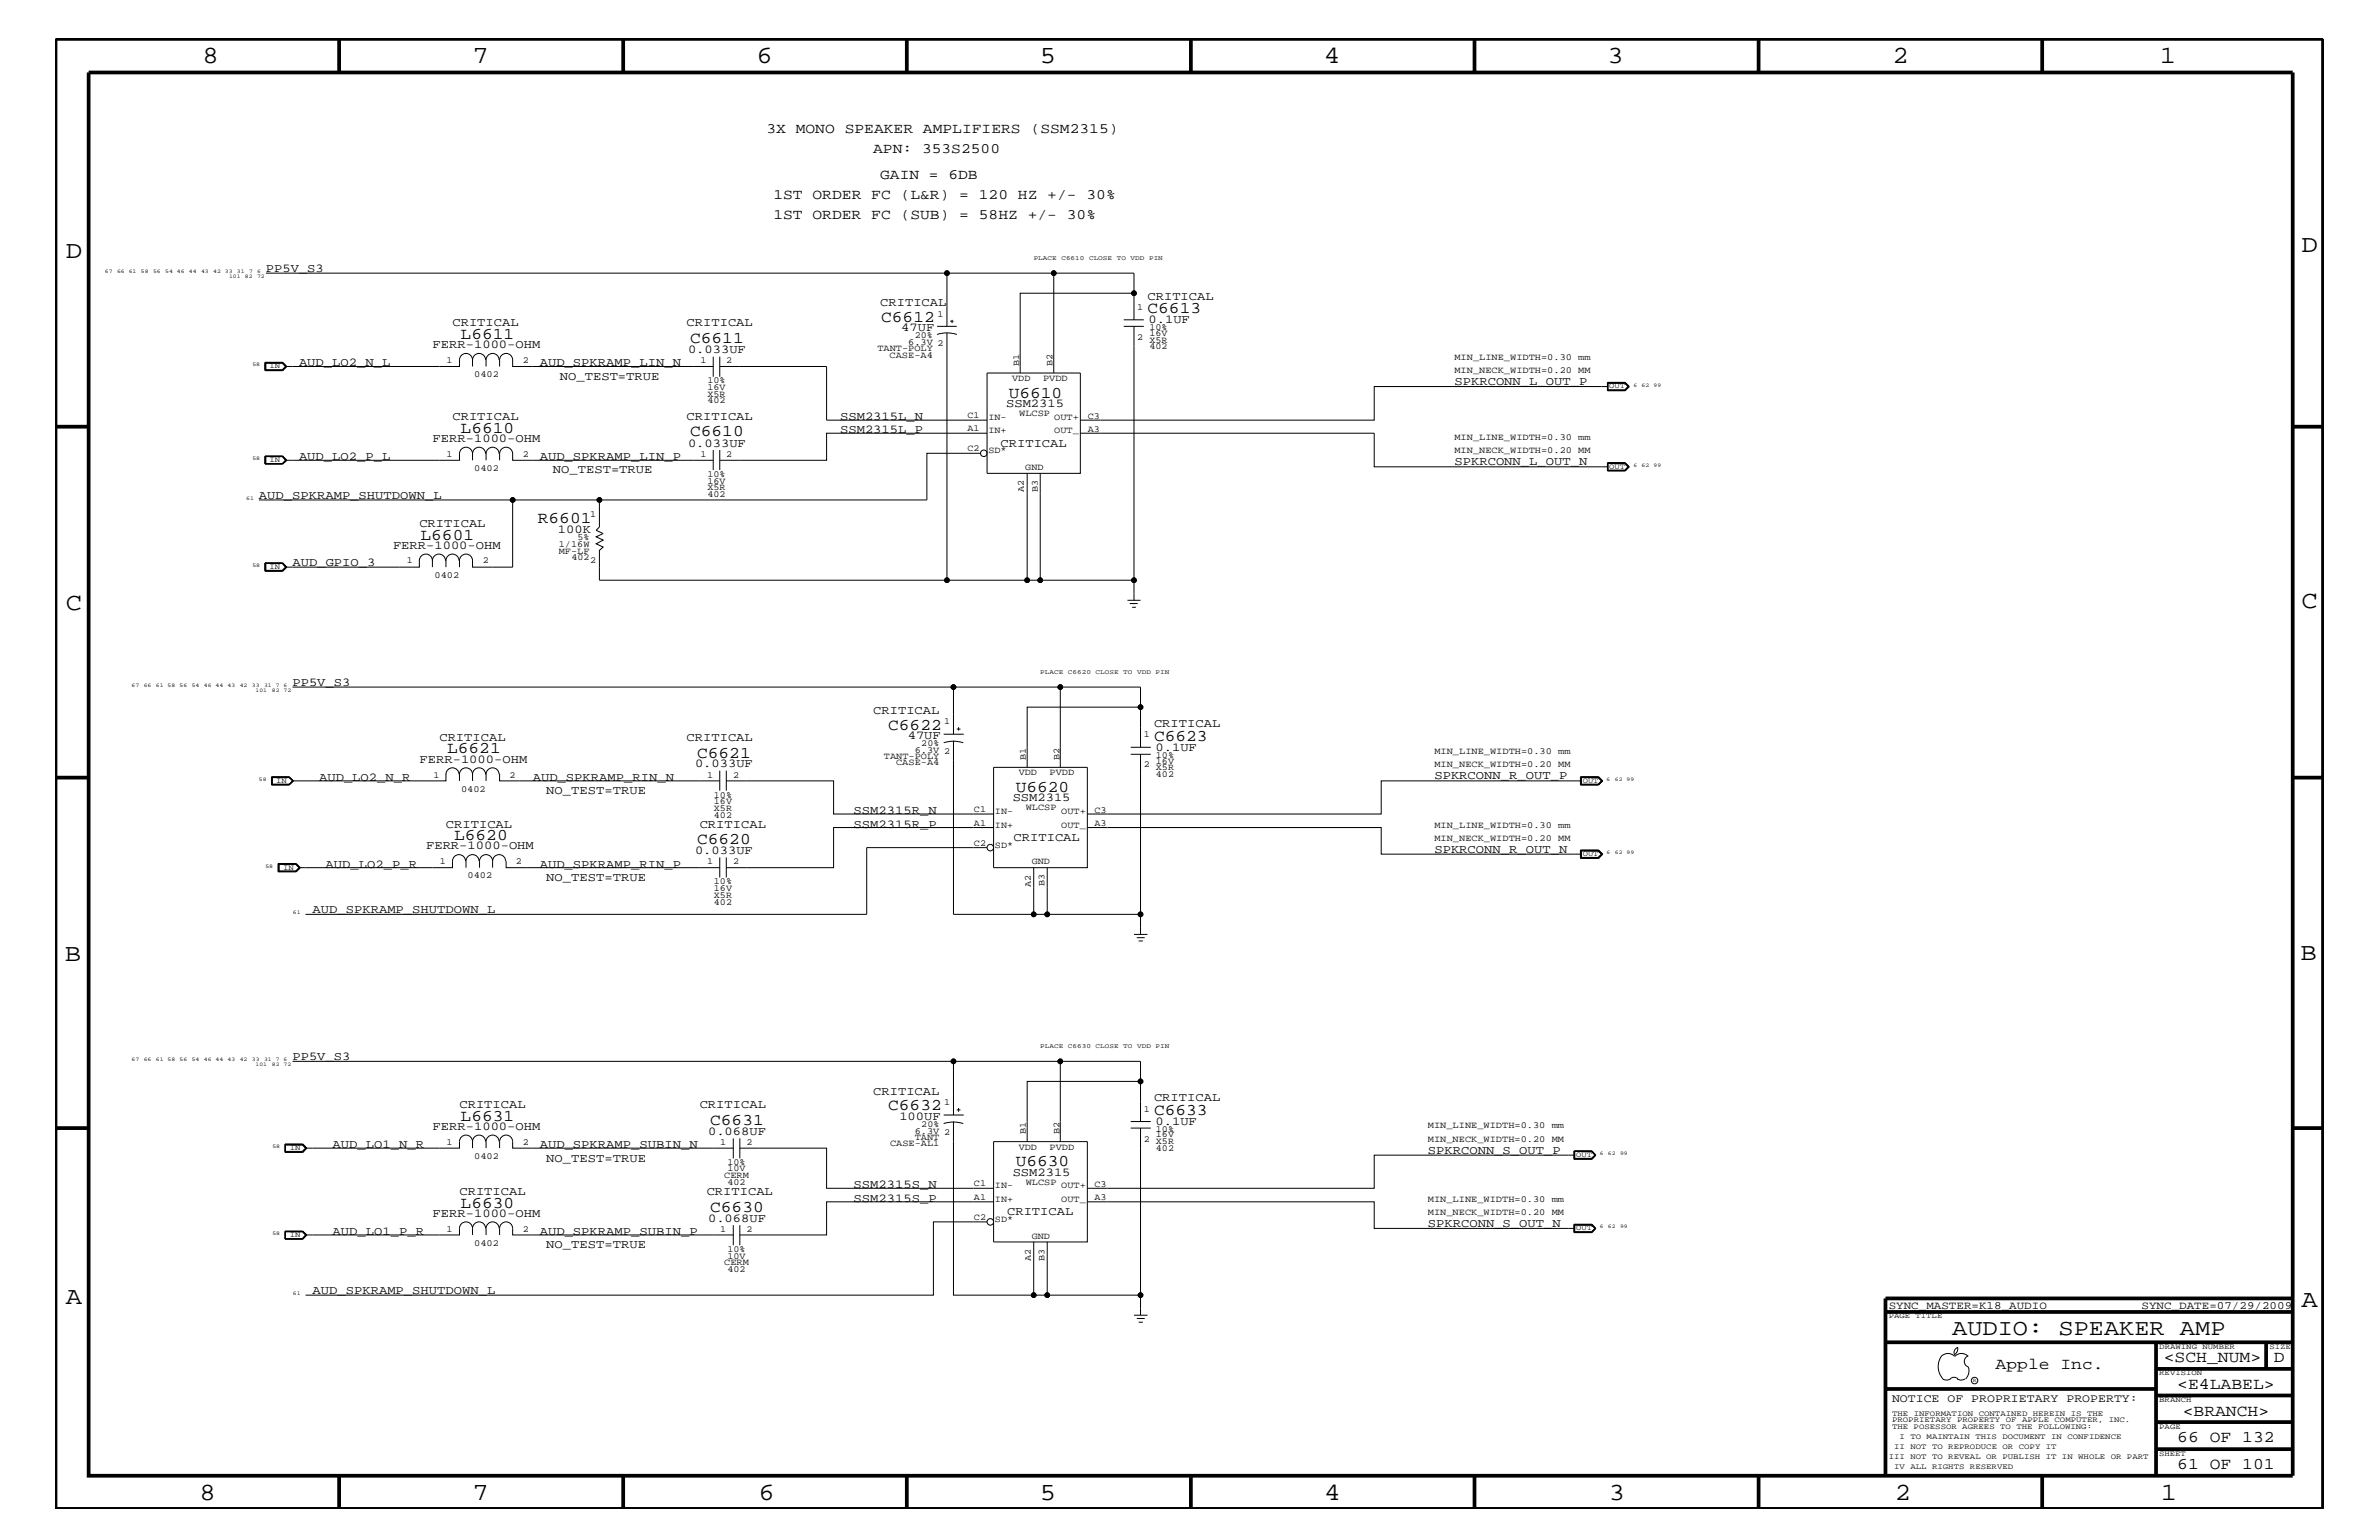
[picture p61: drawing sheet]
<svg xmlns="http://www.w3.org/2000/svg" width="432mm" height="279mm" viewBox="0 0 432 279" stroke-linecap="round" stroke-linejoin="round" font-family="sans-serif">
<defs><g id="words">
<g font-size="4.5">
<text x="36.7" y="11.5">8</text>
<text x="85.8" y="11.5">7</text>
<text x="137.3" y="11.5">6</text>
<text x="188.7" y="11.5">5</text>
<text x="240.3" y="11.5">4</text>
<text x="291.8" y="11.5">3</text>
<text x="343.5" y="11.5">2</text>
<text x="392" y="11.5">1</text>
<text x="11.9" y="46.8">D</text>
<text x="417.7" y="45.7">D</text>
<text x="11.9" y="110.6">C</text>
<text x="417.7" y="110.3">C</text>
<text x="11.8" y="174.3">B</text>
<text x="417.6" y="174.2">B</text>
<text x="11.9" y="236.7">A</text>
<text x="417.7" y="237.1">A</text>
<text x="36.2" y="272.1">8</text>
<text x="85.8" y="272.1">7</text>
<text x="137.7" y="272.1">6</text>
<text x="188.7" y="272.1">5</text>
<text x="240.4" y="272.1">4</text>
<text x="292" y="272.1">3</text>
<text x="343.9" y="272.1">2</text>
<text x="392.2" y="272.1">1</text>
</g>
<text font-size="4.1" x="354.3" y="242.3">AUDIO: SPEAKER AMP</text>
<g font-size="3">
<text x="159.9" y="58.4">C6612</text>
<text x="208.3" y="56.8">C6613</text>
<text x="83.6" y="61.5">L6611</text>
<text x="125.3" y="62.3">C6611</text>
<text x="183.1" y="72.2">U6610</text>
<text x="83.6" y="78.5">L6610</text>
<text x="125.3" y="79.2">C6610</text>
<text x="97.6" y="94.9">R6601</text>
<text x="76.3" y="97.9">L6601</text>
<text x="81.2" y="136.7">L6621</text>
<text x="126.5" y="137.4">C6621</text>
<text x="161.2" y="132.4">C6622</text>
<text x="209.5" y="134.4">C6623</text>
<text x="184.4" y="143.7">U6620</text>
<text x="82.4" y="152.4">L6620</text>
<text x="126.5" y="153.2">C6620</text>
<text x="83.6" y="203.4">L6631</text>
<text x="161.2" y="201.5">C6632</text>
<text x="209.5" y="202.3">C6633</text>
<text x="128.9" y="204.1">C6631</text>
<text x="184.4" y="211.6">U6630</text>
<text x="83.6" y="219.1">L6630</text>
<text x="128.9" y="219.8">C6630</text>
<text x="362.2" y="248.4">Apple Inc.</text>
<text x="392.7" y="247.1">&lt;SCH_NUM&gt;</text>
<text x="395.2" y="252">&lt;E4LABEL&gt;</text>
<text x="412.7" y="247.1">D</text>
<text x="396.2" y="256.8">&lt;BRANCH&gt;</text>
<text x="395.2" y="261.6">66 OF 132</text>
<text x="395.2" y="266.6">61 OF 101</text>
</g>
<g font-size="2.6">
<text x="139.1" y="24.1">3X MONO SPEAKER AMPLIFIERS (SSM2315)</text>
<text x="158.5" y="27.7">APN: 353S2500</text>
<text x="159.8" y="32.5">GAIN = 6DB</text>
<text x="140.4" y="39.8">1ST ORDER FC (SUB) = 58HZ +/- 30%</text>
<text x="140.4" y="36.2">1ST ORDER FC (L&amp;R) = 120 HZ +/- 30%</text>
</g>
<g font-size="2.2">
<text x="48.3" y="49.3">PP5V_S3</text>
<text x="82.1" y="59.2">CRITICAL</text>
<text x="124.6" y="59.2">CRITICAL</text>
<text x="159.8" y="55.6">CRITICAL</text>
<text x="208.3" y="54.4">CRITICAL</text>
<text x="208.4" y="58.6">0.1UF</text>
<text x="78.5" y="63.2">FERR-1000-OHM</text>
<text x="124.9" y="64">0.033UF</text>
<text x="163.6" y="60.1">47UF</text>
<text x="54.3" y="66.5">AUD_LO2_N_L</text>
<text x="98" y="66.5">AUD_SPKRAMP_LIN_N</text>
<text x="101.6" y="68.9">NO_TEST=TRUE</text>
<text x="264" y="69.9">SPKRCONN_L_OUT_P</text>
<text x="82.1" y="76.2">CRITICAL</text>
<text x="124.6" y="76.2">CRITICAL</text>
<text x="152.5" y="76.2">SSM2315L_N</text>
<text x="182.6" y="73.9">SSM2315</text>
<text x="54.3" y="83.5">AUD_LO2_P_L</text>
<text x="78.5" y="80.2">FERR-1000-OHM</text>
<text x="98" y="83.5">AUD_SPKRAMP_LIN_P</text>
<text x="124.9" y="81.1">0.033UF</text>
<text x="152.5" y="78.6">SSM2315L_P</text>
<text x="181.6" y="81.1">CRITICAL</text>
<text x="100.3" y="85.9">NO_TEST=TRUE</text>
<text x="264" y="84.4">SPKRCONN_L_OUT_N</text>
<text x="47" y="90.5">AUD_SPKRAMP_SHUTDOWN_L</text>
<text x="76.1" y="95.6">CRITICAL</text>
<text x="71.3" y="99.6">FERR-1000-OHM</text>
<text x="101.3" y="96.7">100K</text>
<text x="53.1" y="102.6">AUD_GPIO_3</text>
<text x="53.1" y="124.4">PP5V_S3</text>
<text x="158.5" y="129.6">CRITICAL</text>
<text x="209.5" y="131.9">CRITICAL</text>
<text x="79.8" y="134.4">CRITICAL</text>
<text x="124.6" y="134.4">CRITICAL</text>
<text x="164.8" y="134.1">47UF</text>
<text x="209.7" y="136.2">0.1UF</text>
<text x="57.9" y="141.7">AUD_LO2_N_R</text>
<text x="76.2" y="138.4">FERR-1000-OHM</text>
<text x="96.7" y="141.7">AUD_SPKRAMP_RIN_N</text>
<text x="126.2" y="139.2">0.033UF</text>
<text x="260.3" y="141.4">SPKRCONN_R_OUT_P</text>
<text x="99.1" y="144">NO_TEST=TRUE</text>
<text x="154.9" y="147.7">SSM2315R_N</text>
<text x="183.8" y="145.4">SSM2315</text>
<text x="77.3" y="154.1">FERR-1000-OHM</text>
<text x="80.9" y="150.1">CRITICAL</text>
<text x="126.2" y="155">0.033UF</text>
<text x="127" y="150.1">CRITICAL</text>
<text x="154.9" y="150.1">SSM2315R_P</text>
<text x="184" y="152.6">CRITICAL</text>
<text x="260.3" y="154.7">SPKRCONN_R_OUT_N</text>
<text x="59.1" y="157.4">AUD_LO2_P_R</text>
<text x="98" y="157.4">AUD_SPKRAMP_RIN_P</text>
<text x="99.1" y="159.9">NO_TEST=TRUE</text>
<text x="56.7" y="165.6">AUD_SPKRAMP_SHUTDOWN_L</text>
<text x="53.1" y="192.3">PP5V_S3</text>
<text x="83.4" y="201">CRITICAL</text>
<text x="127" y="201">CRITICAL</text>
<text x="158.5" y="198.7">CRITICAL</text>
<text x="163.2" y="203.1">100UF</text>
<text x="209.5" y="199.8">CRITICAL</text>
<text x="60.4" y="208.3">AUD_LO1_N_R</text>
<text x="78.5" y="205.1">FERR-1000-OHM</text>
<text x="98" y="208.3">AUD_SPKRAMP_SUBIN_N</text>
<text x="128.5" y="205.9">0.068UF</text>
<text x="209.7" y="204.1">0.1UF</text>
<text x="259.2" y="209.3">SPKRCONN_S_OUT_P</text>
<text x="99.1" y="210.8">NO_TEST=TRUE</text>
<text x="154.9" y="215.6">SSM2315S_N</text>
<text x="183.8" y="213.3">SSM2315</text>
<text x="78.5" y="220.8">FERR-1000-OHM</text>
<text x="83.4" y="216.9">CRITICAL</text>
<text x="128.3" y="216.9">CRITICAL</text>
<text x="128.5" y="221.7">0.068UF</text>
<text x="154.9" y="218">SSM2315S_P</text>
<text x="182.8" y="220.4">CRITICAL</text>
<text x="60.4" y="224.1">AUD_LO1_P_R</text>
<text x="98" y="224.1">AUD_SPKRAMP_SUBIN_P</text>
<text x="99.1" y="226.5">NO_TEST=TRUE</text>
<text x="259.2" y="222.6">SPKRCONN_S_OUT_N</text>
<text x="56.7" y="234.7">AUD_SPKRAMP_SHUTDOWN_L</text>
</g>
<text font-size="2.1" x="343.4" y="254.4">NOTICE OF PROPRIETARY PROPERTY:</text>
<g font-size="2">
<text x="342.8" y="237.4">SYNC_MASTER=K18_AUDIO</text>
<text x="388.7" y="237.4">SYNC_DATE=07/29/2009</text>
</g>
<g font-size="1.7">
<text x="170.2" y="57.4">1</text>
<text x="206.4" y="56.2">1</text>
<text x="208.6" y="59.8">10%</text>
<text x="81" y="65.9">1</text>
<text x="94.9" y="65.9">2</text>
<text x="127.2" y="65.9">1</text>
<text x="131.8" y="65.9">2</text>
<text x="159.3" y="63.7">TANT-POLY</text>
<text x="161.5" y="64.9">CASE-A4</text>
<text x="164.8" y="62.6">6.3V 2</text>
<text x="166" y="61.4">20%</text>
<text x="206.4" y="61.7">2</text>
<text x="208.6" y="60.9">16V</text>
<text x="208.6" y="63.4">402</text>
<text x="208.6" y="62.2">X5R</text>
<text x="264" y="65.3">MIN_LINE_WIDTH=0.30 mm</text>
<text x="86.1" y="68.4">0402</text>
<text x="128.4" y="72">X5R</text>
<text x="128.4" y="70.7">16V</text>
<text x="128.4" y="69.5">10%</text>
<text x="183.7" y="69.2">VDD</text>
<text x="185" y="66.4" transform="rotate(-90 185 66.4)">B1</text>
<text x="189.3" y="69.2">PVDD</text>
<text x="191" y="66.4" transform="rotate(-90 191 66.4)">B2</text>
<text x="264" y="67.7">MIN_NECK_WIDTH=0.20 MM</text>
<text x="128.4" y="73.2">402</text>
<text x="175.6" y="75.8">C1</text>
<text x="179.4" y="76.2">IN-</text>
<text x="185" y="75.5">WLCSP</text>
<text x="191.3" y="76.2">OUT+</text>
<text x="197.4" y="76">C3</text>
<text x="81" y="82.8">1</text>
<text x="94.9" y="82.8">2</text>
<text x="127.2" y="82.8">1</text>
<text x="131.8" y="82.8">2</text>
<text x="175.6" y="78.3">A1</text>
<text x="175.6" y="81.9">C2</text>
<text x="179.4" y="82.2">SD*</text>
<text x="179.4" y="78.6">IN+</text>
<text x="191.3" y="78.6">OUT_</text>
<text x="197.4" y="78.3">A3</text>
<text x="264" y="82.2">MIN_NECK_WIDTH=0.20 MM</text>
<text x="264" y="79.9">MIN_LINE_WIDTH=0.30 mm</text>
<text x="86.1" y="85.4">0402</text>
<text x="128.4" y="87.7">16V</text>
<text x="128.4" y="86.5">10%</text>
<text x="128.4" y="88.9">X5R</text>
<text x="185.8" y="89.4" transform="rotate(-90 185.8 89.4)">A2</text>
<text x="186.1" y="85.3">GND</text>
<text x="188.4" y="89.3" transform="rotate(-90 188.4 89.3)">B3</text>
<text x="107.1" y="93.8">1</text>
<text x="128.4" y="90.1">402</text>
<text x="101.4" y="100.4">MF-LF</text>
<text x="101.4" y="99.3">1/16W</text>
<text x="103.7" y="101.6">402</text>
<text x="104.8" y="98">5%</text>
<text x="73.8" y="102.2">1</text>
<text x="78.9" y="104.8">0402</text>
<text x="87.6" y="102.2">2</text>
<text x="107.1" y="102.2">2</text>
<text x="171.4" y="131.3">1</text>
<text x="160.4" y="137.7">TANT-POLY</text>
<text x="166" y="136.6">6.3V 2</text>
<text x="167.2" y="135.3">20%</text>
<text x="186.2" y="137.9" transform="rotate(-90 186.2 137.9)">B1</text>
<text x="192.3" y="137.9" transform="rotate(-90 192.3 137.9)">B2</text>
<text x="207.6" y="133.8">1</text>
<text x="209.8" y="137.4">10%</text>
<text x="260.3" y="136.8">MIN_LINE_WIDTH=0.30 mm</text>
<text x="78.7" y="141.1">1</text>
<text x="83.7" y="143.6">0402</text>
<text x="92.5" y="141.1">2</text>
<text x="128.4" y="141.1">1</text>
<text x="133.1" y="141.1">2</text>
<text x="162.6" y="138.9">CASE-A4</text>
<text x="184.9" y="140.7">VDD</text>
<text x="190.5" y="140.7">PVDD</text>
<text x="207.6" y="139.2">2</text>
<text x="209.8" y="139.7">X5R</text>
<text x="209.8" y="140.9">402</text>
<text x="209.8" y="138.5">16V</text>
<text x="260.3" y="139.2">MIN_NECK_WIDTH=0.20 MM</text>
<text x="129.6" y="147.1">X5R</text>
<text x="129.6" y="144.7">10%</text>
<text x="129.6" y="145.9">16V</text>
<text x="129.6" y="148.4">402</text>
<text x="176.8" y="147.3">C1</text>
<text x="176.8" y="149.8">A1</text>
<text x="180.6" y="147.7">IN-</text>
<text x="186.2" y="147">WLCSP</text>
<text x="192.6" y="147.7">OUT+</text>
<text x="198.6" y="149.9">A3</text>
<text x="198.6" y="147.5">C3</text>
<text x="176.8" y="153.4">C2</text>
<text x="180.6" y="150.1">IN+</text>
<text x="180.6" y="153.8">SD*</text>
<text x="192.6" y="150.1">OUT_</text>
<text x="260.3" y="150.1">MIN_LINE_WIDTH=0.30 mm</text>
<text x="260.3" y="152.6">MIN_NECK_WIDTH=0.20 MM</text>
<text x="79.8" y="156.8">1</text>
<text x="84.9" y="159.4">0402</text>
<text x="93.6" y="156.8">2</text>
<text x="128.4" y="156.8">1</text>
<text x="129.6" y="160.5">10%</text>
<text x="129.6" y="161.7">16V</text>
<text x="133.1" y="156.8">2</text>
<text x="187.1" y="160.9" transform="rotate(-90 187.1 160.9)">A2</text>
<text x="187.3" y="156.8">GND</text>
<text x="189.6" y="160.8" transform="rotate(-90 189.6 160.8)">B3</text>
<text x="129.6" y="164.1">402</text>
<text x="129.6" y="162.8">X5R</text>
<text x="171.4" y="200.4">1</text>
<text x="207.6" y="201.7">1</text>
<text x="81" y="207.7">1</text>
<text x="94.9" y="207.7">2</text>
<text x="130.7" y="207.7">1</text>
<text x="135.5" y="207.7">2</text>
<text x="161.5" y="208">CASE-AL1</text>
<text x="166" y="205.7">6.3V 2</text>
<text x="166" y="206.8">TANT</text>
<text x="167.2" y="204.4">20%</text>
<text x="184.9" y="208.6">VDD</text>
<text x="186.2" y="205.8" transform="rotate(-90 186.2 205.8)">B1</text>
<text x="190.5" y="208.6">PVDD</text>
<text x="192.3" y="205.8" transform="rotate(-90 192.3 205.8)">B2</text>
<text x="207.6" y="207.1">2</text>
<text x="209.8" y="206.4">16V</text>
<text x="209.8" y="205.3">10%</text>
<text x="209.8" y="208.8">402</text>
<text x="209.8" y="207.6">X5R</text>
<text x="259.2" y="204.7">MIN_LINE_WIDTH=0.30 mm</text>
<text x="259.2" y="207.1">MIN_NECK_WIDTH=0.20 MM</text>
<text x="86.1" y="210.3">0402</text>
<text x="131.4" y="213.8">CERM</text>
<text x="132" y="215">402</text>
<text x="132" y="211.4">10%</text>
<text x="132" y="212.5">10V</text>
<text x="176.8" y="215.3">C1</text>
<text x="180.6" y="215.6">IN-</text>
<text x="186.2" y="214.9">WLCSP</text>
<text x="192.6" y="215.6">OUT+</text>
<text x="198.6" y="215.3">C3</text>
<text x="176.8" y="217.7">A1</text>
<text x="176.8" y="221.3">C2</text>
<text x="180.6" y="218">IN+</text>
<text x="180.6" y="221.7">SD*</text>
<text x="192.6" y="218">OUT_</text>
<text x="198.6" y="217.8">A3</text>
<text x="259.2" y="218">MIN_LINE_WIDTH=0.30 mm</text>
<text x="259.2" y="220.4">MIN_NECK_WIDTH=0.20 MM</text>
<text x="81" y="223.5">1</text>
<text x="86.1" y="226">0402</text>
<text x="94.9" y="223.5">2</text>
<text x="130.7" y="223.5">1</text>
<text x="132" y="227.1">10%</text>
<text x="135.5" y="223.5">2</text>
<text x="187.3" y="224.7">GND</text>
<text x="131.4" y="229.6">CERM</text>
<text x="132" y="230.7">402</text>
<text x="132" y="228.4">10V</text>
<text x="187.1" y="228.7" transform="rotate(-90 187.1 228.7)">A2</text>
<text x="189.6" y="228.7" transform="rotate(-90 189.6 228.7)">B3</text>
</g>
<g font-size="1.4">
<text x="48.9" y="66.8">IN</text>
<text x="292.1" y="70.5">OUT</text>
<text x="48.9" y="83.8">IN</text>
<text x="292.1" y="85">OUT</text>
<text x="48.9" y="103.2">IN</text>
<text x="50.1" y="142">IN</text>
<text x="287.3" y="142">OUT</text>
<text x="287.3" y="155.4">OUT</text>
<text x="51.4" y="157.8">IN</text>
<text x="52.6" y="208.7">IN</text>
<text x="286.1" y="209.9">OUT</text>
<text x="52.6" y="224.5">IN</text>
<text x="286.1" y="223.2">OUT</text>
<text x="342.8" y="239.2">PAGE TITLE</text>
<text x="391.9" y="244.7">DRAWING NUMBER</text>
<text x="411.9" y="244.7">SIZE</text>
<text x="391.9" y="249.5">REVISION</text>
<text x="343.4" y="256.8">THE INFORMATION CONTAINED HEREIN IS THE</text>
<text x="391.9" y="254.4">BRANCH</text>
<text x="343.4" y="259.3">THE POSESSOR AGREES TO THE FOLLOWING:</text>
<text x="343.4" y="258">PROPRIETARY PROPERTY OF APPLE COMPUTER, INC.</text>
<text x="343.8" y="262.9">II NOT TO REPRODUCE OR COPY IT</text>
<text x="344.8" y="261.1">I TO MAINTAIN THIS DOCUMENT IN CONFIDENCE</text>
<text x="391.9" y="259.3">PAGE</text>
<text x="342.8" y="264.7">III NOT TO REVEAL OR PUBLISH IT IN WHOLE OR PART</text>
<text x="343.8" y="266.6">IV ALL RIGHTS RESERVED</text>
<text x="391.9" y="264.1">SHEET</text>
</g>
<g font-size="1.2">
<text x="187.6" y="47.1">PLACE</text>
<text x="192.6" y="47.1">C6610</text>
<text x="197.7" y="47.1">CLOSE</text>
<text x="202.7" y="47.1">TO</text>
<text x="205.2" y="47.1">VDD</text>
<text x="208.6" y="47.1">PIN</text>
<text x="188.8" y="122.3">PLACE</text>
<text x="193.8" y="122.3">C6620</text>
<text x="198.9" y="122.3">CLOSE</text>
<text x="203.9" y="122.3">TO</text>
<text x="206.4" y="122.3">VDD</text>
<text x="209.7" y="122.3">PIN</text>
<text x="188.8" y="190.2">PLACE</text>
<text x="193.8" y="190.2">C6630</text>
<text x="198.9" y="190.2">CLOSE</text>
<text x="203.9" y="190.2">TO</text>
<text x="206.4" y="190.2">VDD</text>
<text x="209.7" y="190.2">PIN</text>
</g>
<g font-size="1">
<text x="19.1" y="49.6">67</text>
<text x="21.3" y="49.6">66 61</text>
<text x="25.6" y="49.6">58</text>
<text x="27.8" y="49.6">56</text>
<text x="30" y="49.6">54 46</text>
<text x="34.3" y="49.6">44</text>
<text x="36.5" y="49.6">43</text>
<text x="38.7" y="49.6">42 33</text>
<text x="41.6" y="50.4">101</text>
<text x="43" y="49.6">31</text>
<text x="44.4" y="50.4">82</text>
<text x="45.2" y="49.6">7</text>
<text x="46.7" y="50.4">72</text>
<text x="46.7" y="49.6">6</text>
<text x="45.8" y="66.5">58</text>
<text x="296.5" y="70.1">6</text>
<text x="297.9" y="70.1">62</text>
<text x="300.1" y="70.1">99</text>
<text x="45.8" y="83.5">58</text>
<text x="296.5" y="84.7">6</text>
<text x="297.9" y="84.7">62</text>
<text x="300.1" y="84.7">99</text>
<text x="44.7" y="90.7">61</text>
<text x="45.8" y="102.9">58</text>
<text x="23.9" y="124.7">67</text>
<text x="26.1" y="124.7">66</text>
<text x="28.3" y="124.7">61 58</text>
<text x="32.6" y="124.7">56</text>
<text x="34.8" y="124.7">54</text>
<text x="37" y="124.7">46 44</text>
<text x="41.3" y="124.7">43</text>
<text x="43.5" y="124.7">42</text>
<text x="45.7" y="124.7">33</text>
<text x="46.4" y="125.6">101</text>
<text x="47.9" y="124.7">31 7</text>
<text x="49.4" y="125.6">82 72</text>
<text x="51.5" y="124.7">6</text>
<text x="47" y="141.7">58</text>
<text x="291.6" y="141.7">6</text>
<text x="293.1" y="141.7">62 99</text>
<text x="291.6" y="155">6</text>
<text x="293.1" y="155">62 99</text>
<text x="48.2" y="157.4">58</text>
<text x="53.2" y="165.9">61</text>
<text x="23.9" y="192.6">67</text>
<text x="26.1" y="192.6">66</text>
<text x="28.3" y="192.6">61 58</text>
<text x="32.6" y="192.6">56</text>
<text x="34.8" y="192.6">54</text>
<text x="37" y="192.6">46 44</text>
<text x="41.3" y="192.6">43</text>
<text x="43.5" y="192.6">42</text>
<text x="45.7" y="192.6">33</text>
<text x="46.4" y="193.4">101</text>
<text x="47.9" y="192.6">31 7</text>
<text x="49.4" y="193.4">82 72</text>
<text x="51.5" y="192.6">6</text>
<text x="49.4" y="208.3">58</text>
<text x="290.4" y="209.6">6</text>
<text x="291.8" y="209.6">62</text>
<text x="294" y="209.6">99</text>
<text x="49.4" y="224.1">58</text>
<text x="290.4" y="222.9">6</text>
<text x="291.8" y="222.9">62</text>
<text x="294" y="222.9">99</text>
<text x="53.2" y="235">61</text>
<text x="358.1" y="250.7">R</text>
</g>
</g></defs>
<g fill="none" stroke="#000" stroke-width=".18">
<path d="M48.3 49.6h123.6M170.1 59.2h3.6M172.5 58.3h.6M172.8 58v.6M191.3 49.6h-19.4v9.6M204 59.2h3.6M204 58h3.6M205.8 58v-4.8h-20.6v14.5M205.8 53.2v-3.6h-14.5v18.1M205.8 59.2v49.7M48.1 65.7h3.2l.8 .8-.8 .8h-3.2zM48.1 67.2h3.2"/>
<path d="M48.1 65.8h3.2M48.2 65.8v1.4M48.3 65.9h2.9l.6 .6-.6 .6h-2.9zM51.3 65.8l.6 .7-.6 .7M51.3 65.8l.7 .7-.7 .7M85.8 65.3a1.19 1.19 0 0 0-1.2-1.2 1.19 1.19 0 0 0-1.2 1.2v1.2h-31.6M85.8 65.3a1.19 1.19 0 0 1 1.2-1.2 1.19 1.19 0 0 1 1.1 1.2M85.8 65.3v1.2M90.6 65.3a1.19 1.19 0 0 0-1.2-1.2 1.19 1.19 0 0 0-1.2 1.2v1.2M90.7 66.5v-1.2a1.19 1.19 0 0 1 1.2-1.2 1.19 1.19 0 0 1 1.1 1.2v1.2h36.5M129.5 64.7v3.7M130.6 64.7v3.7"/>
<path d="M130.6 66.5h19.4v9.7h29.2M170.1 60.7a5.8 5.8 0 0 1 3.6 0M171.9 60.4v44.9M179.2 67.7h16.9v18.2h-16.9zM179.2 78.6h-29.2v4.9h-19.4M196.1 78.6h53.3v6.1h42.4M291.8 69.4h3.2l.7 .7-.7 .8h-3.2zM291.8 70.8h3.2M291.8 69.5h3.2M291.8 70.1h-42.4v6.1h-53.3M291.8 69.5v1.3M291.8 69.5h3.1l.6 .6-.6 .6h-3.1"/>
<path d="M295 69.5l.7 .6-.7 .7M295 69.5l.6 .6-.6 .7M47 90.7h46M48.2 82.8h3.1l.6 .7-.6 .6h-3.1zM48.3 82.8v1.3M51.2 82.8l.6 .7M51.3 82.7h-3.2v1.5h3.2M51.3 82.7l.8 .8-.8 .7M51.3 82.7l.7 .8-.7 .7M51.8 83.5l-.6 .6M83.4 82.2v1.3h-31.6M83.4 82.3a1.19 1.19 0 0 1 1.2-1.2 1.19 1.19 0 0 1 1.2 1.2 1.19 1.19 0 0 1 1.2-1.2 1.19 1.19 0 0 1 1.1 1.2"/>
<path d="M85.8 82.2v1.3M88.2 82.3a1.19 1.19 0 0 1 1.2-1.2 1.19 1.19 0 0 1 1.2 1.2M88.2 82.2v1.3M90.7 82.3a1.19 1.19 0 0 1 1.2-1.2 1.19 1.19 0 0 1 1.1 1.2M90.7 82.2v1.3M93 82.2v1.3h36.5M129.5 81.6v3.7M130.6 81.6v3.7M177.9 82.2h-9.7v8.5h-59.4M186.4 85.9v19.4h2.4M188.8 85.9v19.4h17M291.8 83.9h3.2l.7 .8-.7 .8h-3.2z"/>
<path d="M291.8 85.4h3.2M291.8 84h3.2M291.8 84.1h3.1l.6 .6-.6 .6h-3.1M291.8 84v1.4M295 84l.7 .7-.7 .7M295 84l.6 .7-.6 .7M48.1 102.1h3.2l.8 .8-.8 .8h-3.2zM48.2 102.2h3.1l.6 .7-.6 .6h-3.1zM48.3 102.2v1.3M51.2 102.2l.6 .7M51.3 102.1l.7 .8-.7 .7h-3.2M51.8 102.9l-.6 .6"/>
<path d="M76.1 101.6v1.3h-24.3M76.1 101.7a1.19 1.19 0 0 1 1.2-1.2 1.19 1.19 0 0 1 1.2 1.2 1.19 1.19 0 0 1 1.2-1.2 1.19 1.19 0 0 1 1.2 1.2M78.5 101.6v1.3M80.9 101.7a1.19 1.19 0 0 1 1.2-1.2 1.19 1.19 0 0 1 1.2 1.2M80.9 101.6v1.3M83.4 101.7a1.19 1.19 0 0 1 1.2-1.2 1.19 1.19 0 0 1 1.2 1.2M83.4 101.6v1.3M85.8 101.6v1.3h7.2v-12.2h15.8v4.9l-.6 .6 1.3 .6-1.3 .6 1.3 .6-1.3 .7 1.3 .6-.7 .6v5.4h77.6M204.6 108.9h2.4M205.1 109.5h1.4M205.5 110.2h.7M53.1 124.7h120v8.5"/>
<path d="M130.6 139.8v3.7M131.8 139.8v3.7M171.3 134.8a5.8 5.8 0 0 1 3.5 0M171.3 133.2h3.6M173.1 124.7h19.3v14.5M173.1 134.4v31.5h17M173.7 132.3h.6M174 131.9v.6M180.3 139.2h17.1v18.2h-17.1zM192.4 124.7h14.6v3.6h-20.6v10.9M205.2 136.8h3.7M205.2 135.6h3.7"/>
<path d="M207 128.3v7.3M207 136.8v32.7M49.3 140.9h3.2l.8 .8-.8 .7h-3.2zM49.4 141.1h3.1l.6 .6-.6 .6h-3.1zM50.5 156.7h3.3l.7 .7-.7 .8h-3.3zM50.5 156.7h3.3l.6 .7-.6 .7h-3.3zM50.6 156.7v1.4M50.6 156.8h3.1l.6 .6M52.5 141h-3.1v1.4h3.1M52.5 141l.7 .7-.7 .7M52.5 141l.8 .7M53.3 141.7l-.8 .7"/>
<path d="M53.7 156.7l.7 .7-.7 .7M54.3 157.4l-.6 .6h-3.1M80.9 140.4v1.3h-27.8M80.9 140.5a1.19 1.19 0 0 1 1.2-1.2 1.19 1.19 0 0 1 1.2 1.2M83.4 140.5a1.19 1.19 0 0 1 1.2-1.2 1.19 1.19 0 0 1 1.2 1.2 1.19 1.19 0 0 1 1.2-1.2 1.19 1.19 0 0 1 1.1 1.2M83.4 140.4v1.3M84.5 156.2a1.19 1.19 0 0 0-1.2-1.1 1.19 1.19 0 0 0-1.2 1.1v1.2h-27.8M85.8 140.4v1.3M87 156.2a1.19 1.19 0 0 0-1.2-1.1 1.19 1.19 0 0 0-1.2 1.1v1.2M88.2 140.5a1.19 1.19 0 0 1 1.2-1.2 1.19 1.19 0 0 1 1.2 1.2M88.2 140.4v1.3M89.4 156.2a1.19 1.19 0 0 0-1.2-1.1 1.19 1.19 0 0 0-1.2 1.1v1.2"/>
<path d="M89.4 156.2a1.19 1.19 0 0 1 1.2-1.1 1.19 1.19 0 0 1 1.2 1.1M89.4 156.2v1.2M90.7 140.4v1.3h39.9M91.9 156.2v1.2h38.7M130.6 155.6v3.6M131.8 141.7h19.5v6h29M131.8 155.6v3.6M179.2 153.8h-21.9v12.1h-101.8M180.3 150.1h-29v7.3h-19.5M187.6 157.4v8.5M190.1 157.4v8.5h16.9M197.4 150.1h53.3v4.9h36.3"/>
<path d="M286.9 140.9h3.3l.7 .8-.7 .7h-3.3zM286.9 154.2h3.3l.7 .8-.7 .7h-3.3zM286.9 141h3.3l.6 .7-.6 .7h-3.3zM286.9 155.7v-1.4h3.3l.6 .7-.6 .7M287 141.7h-36.3v6h-53.3M287 141.1h3.1l.6 .6-.6 .6h-3.1M287 141v1.4M287 154.4h3.1l.6 .6-.6 .6h-3.1zM290.1 141l.6 .7-.6 .7M290.1 154.4l.6 .6-.6 .6h-3.1M205.8 169.5h2.5M206.3 170.1h1.5"/>
<path d="M206.7 170.7h.7M53.1 192.6h120M192.4 192.6h-19.3v9.7M207 196.2v-3.6h-14.6v14.5M51.7 207.5h3.2l.8 .8-.8 .8h-3.2zM51.7 207.6h3.2l.7 .7-.7 .8M51.8 207.7h3.1l.6 .6-.6 .7h-3.1zM54.9 207.7l.6 .6M55.5 208.3l-.6 .6h-3.1M85.8 207.1a1.19 1.19 0 0 0-1.2-1.2 1.19 1.19 0 0 0-1.2 1.2v1.2h-27.9M85.8 207.1a1.19 1.19 0 0 1 1.2-1.2 1.19 1.19 0 0 1 1.1 1.2M85.8 207.1v1.2"/>
<path d="M90.6 207.1a1.19 1.19 0 0 0-1.2-1.2 1.19 1.19 0 0 0-1.2 1.2v1.2M90.7 208.3v-1.2a1.19 1.19 0 0 1 1.2-1.2 1.19 1.19 0 0 1 1.1 1.2v1.2h40.1M133.1 206.5v3.7M134.3 208.3h15.7v7.3h30.3M134.3 206.5v3.7M171.3 203.8a5.8 5.8 0 0 1 3.5 0M171.3 202.3h3.6M173.1 203.5v31.5h14.5v-9.7M173.7 201.4h.6M174 201v.7M180.3 207.1h17.1v18.2h-17.1zM180.3 218h-30.3v6.1h-15.7"/>
<path d="M197.4 218h52v4.9h36.4M205.2 204.7h3.7M205.2 203.5h3.7M207 203.5v-7.3h-20.6v10.9M207 204.7v33.9M285.7 208.8h3.3l.6 .8-.6 .7h-3.3zM285.8 210.2h3.1M285.8 208.8v1.5h3.1l.7-.7M285.8 208.9h3.1M285.8 209.6h-36.4v6h-52M285.8 208.9v1.3M288.9 208.8l.7 .8"/>
<path d="M288.9 208.9l.7 .7-.7 .6M288.9 208.9l.6 .7-.6 .6M51.8 223.5h3.1l.6 .6-.6 .6h-3.1zM54.9 223.5l.6 .6M54.9 223.4h-3.2v1.4h3.2M54.9 223.4l.8 .7-.8 .7M54.9 223.4l.7 .7-.7 .7M55.5 224.1l-.6 .6M85.8 222.9a1.19 1.19 0 0 0-1.2-1.2 1.19 1.19 0 0 0-1.2 1.2v1.2h-27.9M85.8 222.9a1.19 1.19 0 0 1 1.2-1.2 1.19 1.19 0 0 1 1.1 1.2M85.8 222.9v1.2M90.6 222.9a1.19 1.19 0 0 0-1.2-1.2 1.19 1.19 0 0 0-1.2 1.2v1.2"/>
<path d="M90.7 224.1v-1.2a1.19 1.19 0 0 1 1.2-1.2 1.19 1.19 0 0 1 1.1 1.2v1.2h40.1M133.1 222.3v3.6M134.3 222.3v3.6M179.2 221.7h-9.8v13.3h-113.9M187.6 235h2.5M190.1 225.3v9.7h16.9M205.8 238.6h2.5M206.3 239.2h1.5M206.7 239.9h.7M285.7 222.1h3.3l.6 .8-.6 .7h-3.3zM285.8 222.3h3.1l.6 .6-.6 .6h-3.1zM288.9 222.2h-3.1v1.3h3.1"/>
<path d="M288.9 222.2l.7 .7M288.9 222.2l.7 .7-.7 .6M289.6 222.9l-.7 .6M352.3 246.1a1.69 1.69 0 0 1 2.5 0 1.72 1.72 0 0 1 2.4 0M352.4 246a3.2 3.2 0 0 0 .4 4.3l.8 .1 .4-.2M354 250.2l.7-.3 .7 .3M355.2 250.2l.7 .2 .7-.2M355.3 244.4v.3a1.18 1.18 0 0 1-.6 1.1M355.4 244.4a.99 .99 0 0 0-.6 1.4M357.2 246a1.04 1.04 0 0 0-.7 1 1.04 1.04 0 0 0 .7 1M357.3 248l.1 .7a2.11 2.11 0 0 1-.6 1.5"/>
<circle cx="171.9" cy="49.6" r=".42"/>
<circle cx="191.3" cy="49.6" r=".42"/>
<circle cx="205.8" cy="53.2" r=".42"/>
<circle cx="93" cy="90.7" r=".42"/>
<circle cx="108.8" cy="90.7" r=".42"/>
<circle cx="178.6" cy="82.2" r=".59"/>
<circle cx="171.9" cy="105.3" r=".42"/>
<circle cx="186.4" cy="105.3" r=".42"/>
<circle cx="188.8" cy="105.3" r=".42"/>
<circle cx="205.8" cy="105.3" r=".42"/>
<circle cx="173.1" cy="124.7" r=".42"/>
<circle cx="192.4" cy="124.7" r=".42"/>
<circle cx="207" cy="128.3" r=".42"/>
<circle cx="179.7" cy="153.8" r=".59"/>
<circle cx="187.6" cy="165.9" r=".42"/>
<circle cx="190.1" cy="165.9" r=".42"/>
<circle cx="207" cy="165.9" r=".42"/>
<circle cx="173.1" cy="192.6" r=".42"/>
<circle cx="192.4" cy="192.6" r=".42"/>
<circle cx="207" cy="196.2" r=".42"/>
<circle cx="179.7" cy="221.7" r=".59"/>
<circle cx="187.6" cy="235" r=".42"/>
<circle cx="190.1" cy="235" r=".42"/>
<circle cx="207" cy="235" r=".42"/>
<circle cx="358.4" cy="250.5" r=".59"/>
</g>
<g fill="none" stroke="#000" stroke-width=".68" stroke-linecap="butt">
<path d="M10.1 7.1h411.5v266.7h-411.5zM16.1 13.2h400v254.5h-400zM61.6 7.1v6.1M113.1 7.1v6.1M164.6 7.1v6.1M216.2 7.1v6.1M267.6 7.1v6.1M319.2 7.1v6.1M370.7 7.1v6.1M10.1 77.4h6M416.1 77.4h5.5M10.1 141.1h6"/>
<path d="M416.1 141.1h5.5M10.1 204.7h6M416.1 204.7h5.5M342.2 238h73.9M416.1 235.6h-73.9v32.1M342.2 243.5h73.9M342.2 252h49.1M391.3 243.5v24.2M391.3 258h24.8M391.3 253.2h24.8M391.3 248.4h24.8M411.3 243.5v4.9"/>
<path d="M61.6 267.7v6.1M113.1 267.7v6.1M164.6 267.7v6.1M216.2 268v5.8M267.6 267.7v6.1M319.2 267.7v6.1M370.7 267.7v6.1M391.3 262.9h24.8"/>
</g>
<g fill="#000">
<circle cx="171.9" cy="49.6" r=".42"/>
<circle cx="191.3" cy="49.6" r=".42"/>
<circle cx="205.8" cy="53.2" r=".42"/>
<circle cx="93" cy="90.7" r=".42"/>
<circle cx="108.8" cy="90.7" r=".42"/>
<circle cx="171.9" cy="105.3" r=".42"/>
<circle cx="186.4" cy="105.3" r=".42"/>
<circle cx="188.8" cy="105.3" r=".42"/>
<circle cx="205.8" cy="105.3" r=".42"/>
<circle cx="173.1" cy="124.7" r=".42"/>
<circle cx="192.4" cy="124.7" r=".42"/>
<circle cx="207" cy="128.3" r=".42"/>
<circle cx="187.6" cy="165.9" r=".42"/>
<circle cx="190.1" cy="165.9" r=".42"/>
<circle cx="207" cy="165.9" r=".42"/>
<circle cx="173.1" cy="192.6" r=".42"/>
<circle cx="192.4" cy="192.6" r=".42"/>
<circle cx="207" cy="196.2" r=".42"/>
<circle cx="187.6" cy="235" r=".42"/>
<circle cx="190.1" cy="235" r=".42"/>
<circle cx="207" cy="235" r=".42"/>
</g>
<use href="#words"/>
</svg>
